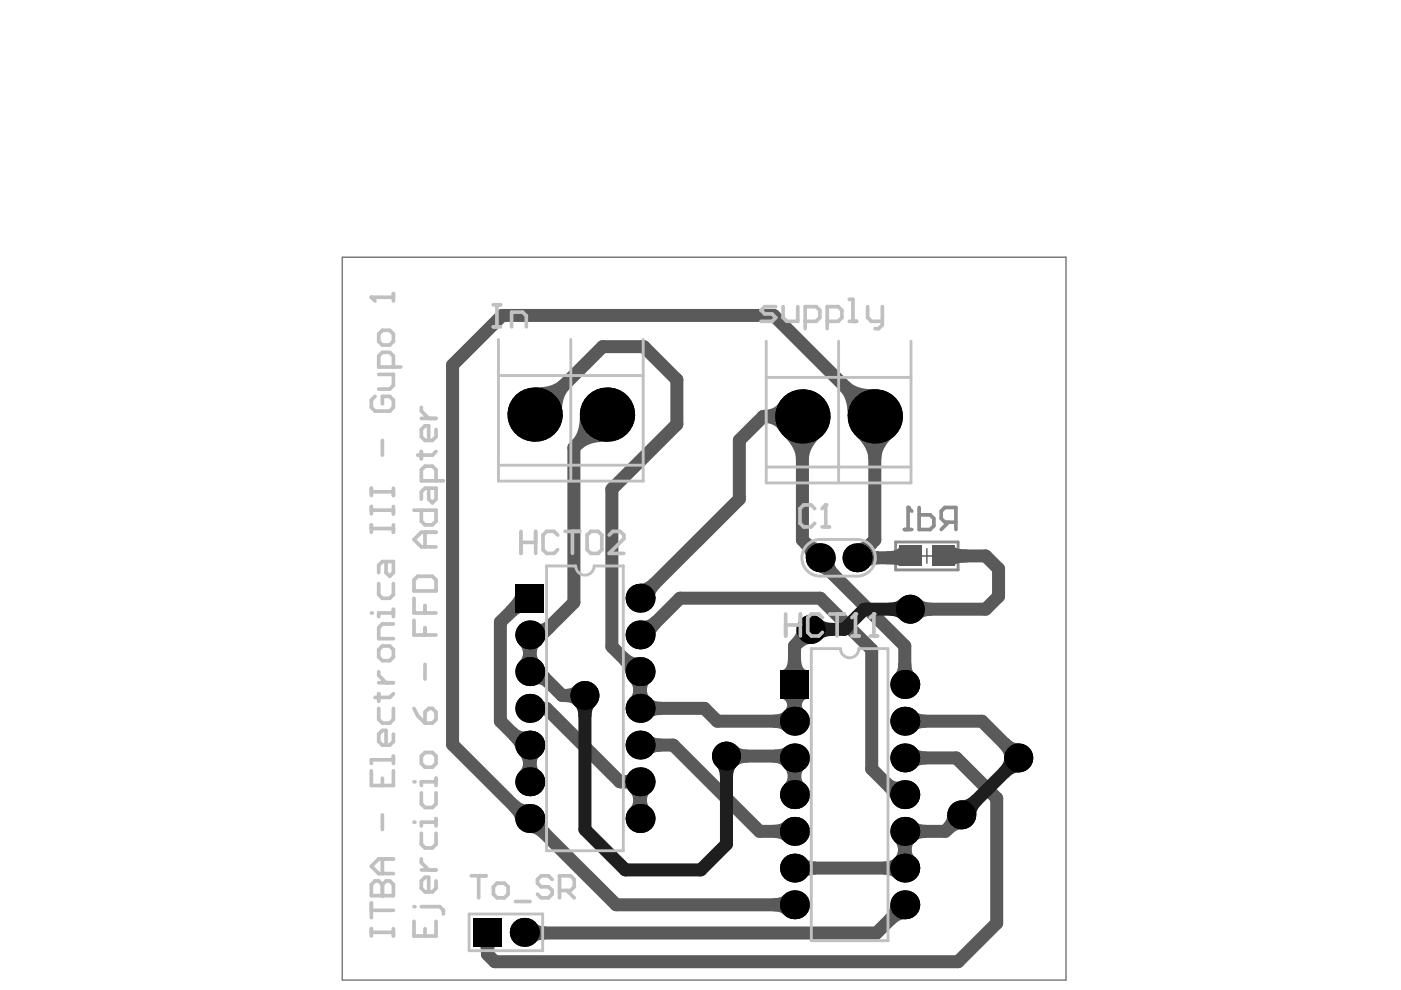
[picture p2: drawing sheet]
<svg xmlns="http://www.w3.org/2000/svg" width="297mm" height="210mm" viewBox="0 0 297 210" stroke-linecap="round" stroke-linejoin="round" font-family="sans-serif">
<path d="M195 117.9h3M196.5 116.3v3.1" fill="none" stroke="#5a5a5a" stroke-width=".31"/>
<path d="M72.6 54.5h153.4v153.3h-153.4z" fill="none" stroke="#787878" stroke-width=".31"/>
<path d="M189.9 114.9h13.2v5.9h-13.2z" fill="none" stroke="#8c8c8c" stroke-width=".61"/>
<path d="M191.8 112.3h1.5M192.5 107.6v4.7M194.9 107.6v4.7h2.3l.8-.8v-1.6l-.8-.7h-2.3M201.1 110.7l-1.5 1.6M202.7 110.7h-2.4l-.7-.8v-1.5l.7-.8h2.4v4.7" fill="none" stroke="#8c8c8c" stroke-width=".78"/>
<circle cx="192.5" cy="107.6" r=".39" fill="#8c8c8c"/>
<path d="M192.5 107.6l.8 .8" fill="none" stroke="#8c8c8c" stroke-width=".78"/>
<g fill="#5a5a5a">
<path d="M113.4 195.6a3 3 0 0 0 2.4 .8l-.1 2.8a3.4 3.4 0 0 0-2.5 .7z"/>
<path d="M119.4 146.1a3.1 3.1 0 0 0 2.3-.7v4.1a3.1 3.1 0 0 0-2.3-.7z"/>
<path d="M131.4 164.4l1.6-.1v2.9l-1.6-.1z"/>
<path d="M133 138.4a2.62 2.62 0 0 0 2.2 1l-2.5 3.4a3.9 3.9 0 0 0-1.3-2.1z"/>
<path d="M156.2 158.2a3.2 3.2 0 0 0 2.4 .7v2.8a3.2 3.2 0 0 0-2.4 .8z"/>
<path d="M163.9 190.5a3.2 3.2 0 0 0 2.4-.8v4.3a3.2 3.2 0 0 0-2.4-.8z"/>
<path d="M163.9 151.5a3.2 3.2 0 0 0 2.4-.7v4.3a3.2 3.2 0 0 0-2.4-.8z"/>
<path d="M168.9 133.5l3 3a3.2 3.2 0 0 0-2.2 1.2l-2-2a3.2 3.2 0 0 0 1.2-2.2z"/>
<path d="M187.3 182.7a3.2 3.2 0 0 0 2.3-.8v4.3a3.2 3.2 0 0 0-2.3-.8z"/>
<path d="M194 158.6a3.2 3.2 0 0 0 2.4 .7v2.8a3.2 3.2 0 0 0-2.4 .7z"/>
<path d="M194 150.8a3.2 3.2 0 0 0 2.4 .7v2.8a3.2 3.2 0 0 0-2.4 .8z"/>
<path d="M195.2 127a3.2 3.2 0 0 0 2.4 .8v2.7a3.2 3.2 0 0 0-2.4 .8z"/>
<path d="M112.4 176.6l3-3a3.2 3.2 0 0 0 1.1 2.2l-1.9 2a3.2 3.2 0 0 0-2.2-1.2z"/>
<path d="M137.9 148a3.2 3.2 0 0 0 2.4 .8v2.8a3.2 3.2 0 0 0-2.4 .7z"/>
<path d="M137.9 155.8a3.2 3.2 0 0 0 2.4 .8v2.8a3.2 3.2 0 0 0-2.4 .7z"/>
<path d="M135.7 123.8a3.2 3.2 0 0 0 2.3-1.2l1.9 2a3.2 3.2 0 0 0-1.1 2.2z"/>
<path d="M136.2 131.6a2.62 2.62 0 0 0 2.2-1l1.7 2.3a4.1 4.1 0 0 0-1.4 2.2z"/>
<path d="M163.9 174.9a3.2 3.2 0 0 0 2.4-.8v4.3a3.2 3.2 0 0 0-2.4-.8z"/>
<path d="M161.8 86.9a3.6 3.6 0 0 0 3.4-1.6v6a3.6 3.6 0 0 0-3.4-1.6z"/>
<path d="M173.4 121.3l3.5-2.5a2.53 2.53 0 0 0 1 2.3l-2.4 1.5-.2-.2a3.9 3.9 0 0 0-1.9-1.1z"/>
<path d="M194 174.1a3.2 3.2 0 0 0 2.4 .8v2.7a3.2 3.2 0 0 0-2.4 .8z"/>
<path d="M200.8 172.8l3.1 3a3.2 3.2 0 0 0-2.2 1.2l-2-2a3.2 3.2 0 0 0 1.1-2.2z"/>
<path d="M211.8 158.4l1.9-1.9a3.2 3.2 0 0 0 2.3 1.1l-3.1 3.1a3.2 3.2 0 0 0-1.1-2.3z"/>
<path d="M115.1 141.2l1.5 1.7-.9 3.1a1.89 1.89 0 0 0-2.1-.8z"/>
<path d="M188.6 164.8a2.02 2.02 0 0 0 2.1 .8l-1.7 4-.5-.9-1-1z"/>
<path d="M187.9 116.9a2.71 2.71 0 0 0 2.7-1l.1-.2v4.3l-.7-.3-2.1-.1z"/>
<path d="M101.7 200.7h3.3l-.2 .4-.1 1.3h-2.7l-.1-1.3z"/>
<path d="M109.6 169.5a2.62 2.62 0 0 0 2.2 1l-2.5 3.5a3.9 3.9 0 0 0-1.3-2.2z"/>
<path d="M110.2 160.2h4.3a3.2 3.2 0 0 0-.8 2.3h-2.8a3.2 3.2 0 0 0-.7-2.3z"/>
<path d="M133.6 144.6h4.3a3.2 3.2 0 0 0-.8 2.4h-2.8a3.2 3.2 0 0 0-.7-2.4z"/>
<path d="M134.3 145.6h2.8a3.2 3.2 0 0 0 .8 2.4h-4.3a3.2 3.2 0 0 0 .7-2.4z"/>
<path d="M164.1 158.9a3.9 3.9 0 0 0 2.4-.6l-.5 4.2a2.72 2.72 0 0 0-2.3-.8z"/>
<path d="M170.6 181.9a3.2 3.2 0 0 0 2.4 .8v2.7a3.2 3.2 0 0 0-2.4 .8z"/>
<path d="M189.7 178.5h4.3a3.2 3.2 0 0 0-.8 2.3h-2.7a3.2 3.2 0 0 0-.8-2.3z"/>
<path d="M190.5 140.5h2.7a3.2 3.2 0 0 0 .8 2.4h-4.3a3.2 3.2 0 0 0 .8-2.4z"/>
<path d="M169.7 116l1.9-1.9a3.2 3.2 0 0 0 2.3 1.1l-3.1 3a3.2 3.2 0 0 0-1.1-2.2z"/>
<path d="M181.7 115.2a3.2 3.2 0 0 0 2.3-1.1l1.9 1.9a3.2 3.2 0 0 0-1.1 2.2z"/>
<path d="M109.3 154.1a2.26 2.26 0 0 0 2.2 .9l-2.1 3.8a4.7 4.7 0 0 0-1.4-2.1z"/>
<path d="M110.9 161.2h2.8a3.2 3.2 0 0 0 .8 2.4h-4.3a3.2 3.2 0 0 0 .7-2.4z"/>
<path d="M109.3 124.8l2.7 5.1a1.11 1.11 0 0 0-1.7 .1l-2.2 1.8-.8-3.1 1.8-2.3 .3-1z"/>
<path d="M114.1 132.1a1.57 1.57 0 0 0 1.9-.7l1.6 2.3-2.6 2.4z"/>
<path d="M110.2 136.8h4.3a3.2 3.2 0 0 0-.8 2.4h-2.8a3.2 3.2 0 0 0-.7-2.4z"/>
<path d="M110.9 137.8h2.8a3.2 3.2 0 0 0 .8 2.4h-4.3a3.2 3.2 0 0 0 .7-2.4z"/>
<path d="M133.6 167.9h4.3a3.2 3.2 0 0 0-.8 2.4h-2.8a3.2 3.2 0 0 0-.7-2.4z"/>
<path d="M134.3 169h2.8a3.2 3.2 0 0 0 .8 2.4h-4.3a3.2 3.2 0 0 0 .7-2.4z"/>
<path d="M188.8 191.9l3 3a3.2 3.2 0 0 0-2.2 1.2l-2-2a3.2 3.2 0 0 0 1.2-2.2z"/>
<path d="M190.5 179.5h2.7a3.2 3.2 0 0 0 .8 2.4h-4.3a3.2 3.2 0 0 0 .8-2.4z"/>
<path d="M181.4 92.4h8.1a7.2 7.2 0 0 0-2.6 4.9h-2.8a7.2 7.2 0 0 0-2.7-4.9z"/>
<path d="M178.1 82.9l2-2a7.2 7.2 0 0 0 5.3 1.6l-5.7 5.7a7.2 7.2 0 0 0-1.6-5.3z"/>
<path d="M122.9 88l5.7 5.6a7.2 7.2 0 0 0-5.3 1.7l-2-2a7.2 7.2 0 0 0 1.6-5.3z"/>
<path d="M183.9 116.1a3.2 3.2 0 0 0 2.4 .8v2.7a3.2 3.2 0 0 0-2.4 .8z"/>
<path d="M202.3 115.7a1.56 1.56 0 0 0 1.8 .8h1v2.8l-2.1 .2-.5 .3-.2 .2z"/>
<path d="M167.1 163.9h2.7a3.2 3.2 0 0 0 .8 2.4h-4.3a3.2 3.2 0 0 0 .8-2.4z"/>
<path d="M167.1 139.3h2.7a2.53 2.53 0 0 0 1.1 2.8h.3h-5.5a1.56 1.56 0 0 0 1.3-1.8z"/>
<path d="M113.4 82.2a7.2 7.2 0 0 0 5.4-1.7l1.9 2a7.2 7.2 0 0 0-1.6 5.3z"/>
<path d="M165.7 148.2h5.5a1.56 1.56 0 0 0-1.3 1.7l-.1 1h-2.7a2.52 2.52 0 0 0-1.2-2.7z"/>
<path d="M167.1 148.3h2.7a3.2 3.2 0 0 0 .8 2.4h-4.3a3.2 3.2 0 0 0 .8-2.4z"/>
<path d="M166.3 162.9h4.3a3.2 3.2 0 0 0-.8 2.4h-2.7a3.2 3.2 0 0 0-.8-2.4z"/>
<path d="M166.1 92.4h8.1a7.2 7.2 0 0 0-2.7 4.9h-2.7a7.2 7.2 0 0 0-2.7-4.9z"/>
</g>
<g fill="none" stroke="#5a5a5a" stroke-width="2.8">
<path d="M113.4 87.9l14.4-14.4h8.7l7 7v9.5l-13.8 13.7v33.4l5.3 5.3h.7v7.8h13.7l2.7 2.7h16.3v-15.9l3.6-3.6M128.7 87.9l-7 7v32.8l-6.9 6.9h-2.5v7.8h1.8l5.1 5.1h4.8M193 118.3h-11.3l3.8-3.8v-26.2l-21.5-21.4h-57.5l-10.5 10.5v80.5l15.7 15.6h.6l18.3 18.3h37.8M200 117.9h9l2.7 2.7v5.8l-2.7 2.8h-16M112.3 126.8h-1.1l-5.1 5.1v21l5.1 5.1h1.1v7.8M135.7 134.6h.7l7.8-7.8h29.7l10.9 10.9v25.3l5.5 5.5h1.5M135.7 126.8l21.1-21v-12.4l5-5.1h8.3v26.2l3.8 3.8v.7l17.9 18v8.1M112.3 150.2h3.5l15.6 15.6h4.3v7.7M135.7 158h7l18.3 18.3h7.4M191.8 152.9h16.4l7.8 7.8M154 160.3h14.1l.3 .4v7.8M191.8 160.7h10.9l8.6 8.6v26.4l-8.2 8.2h-98.2l-1.5-1.5v-4.7"/>
<path d="M203.9 172.8l-3.5 3.5h-8.6v7.8h-23.4M191.8 191.8l-5.9 6h-74.7v-.1"/>
</g>
<g fill="#000">
<circle cx="113.4" cy="87.9" r="5.7"/>
<circle cx="128.7" cy="87.9" r="5.7"/>
<circle cx="170.1" cy="88.3" r="5.7"/>
<circle cx="185.5" cy="88.3" r="5.7"/>
<circle cx="173.9" cy="118.3" r="3.1"/>
<circle cx="181.7" cy="118.3" r="3.1"/>
<circle cx="112.3" cy="134.6" r="3.1"/>
<circle cx="135.7" cy="126.8" r="3.1"/>
<circle cx="135.7" cy="134.6" r="3.1"/>
<circle cx="172" cy="133.4" r="3.1"/>
<circle cx="193" cy="129.2" r="3.1"/>
<circle cx="112.3" cy="158" r="3.1"/>
<circle cx="112.3" cy="150.2" r="3.1"/>
<circle cx="112.3" cy="142.4" r="3.1"/>
<circle cx="124" cy="147.5" r="3.1"/>
<circle cx="135.7" cy="142.4" r="3.1"/>
<circle cx="135.7" cy="150.2" r="3.1"/>
<circle cx="135.7" cy="158" r="3.1"/>
<circle cx="168.4" cy="152.9" r="3.1"/>
<circle cx="191.8" cy="145.1" r="3.1"/>
<circle cx="191.8" cy="152.9" r="3.1"/>
<circle cx="112.3" cy="173.5" r="3.1"/>
<circle cx="112.3" cy="165.8" r="3.1"/>
<circle cx="135.7" cy="173.5" r="3.1"/>
<circle cx="135.7" cy="165.8" r="3.1"/>
<circle cx="154" cy="160.3" r="3.1"/>
<circle cx="168.4" cy="160.7" r="3.1"/>
<circle cx="168.4" cy="176.3" r="3.1"/>
<circle cx="168.4" cy="168.5" r="3.1"/>
<circle cx="191.8" cy="176.3" r="3.1"/>
<circle cx="191.8" cy="160.7" r="3.1"/>
<circle cx="191.8" cy="168.5" r="3.1"/>
<circle cx="203.9" cy="172.8" r="3.1"/>
<circle cx="216" cy="160.7" r="3.1"/>
<circle cx="111.2" cy="197.7" r="3.1"/>
<circle cx="168.4" cy="184.1" r="3.1"/>
<circle cx="168.4" cy="191.8" r="3.1"/>
<circle cx="191.8" cy="191.8" r="3.1"/>
<circle cx="191.8" cy="184.1" r="3.1"/>
</g>
<g fill="#000">
<path d="M109.3 123.8h6.1v6.1h-6.1z" fill-rule="evenodd"/>
<path d="M165.4 142.1h6.1v6.1h-6.1z" fill-rule="evenodd"/>
<path d="M100.3 194.6h6.1v6.1h-6.1z" fill-rule="evenodd"/>
</g>
<g fill="#5a5a5a">
<path d="M197.7 115.7h4.7v4.4h-4.7z" fill-rule="evenodd"/>
<path d="M190.7 115.7h4.6v4.4h-4.6z" fill-rule="evenodd"/>
</g>
<g fill="#1e1e1e">
<path d="M188.4 127.8a3.2 3.2 0 0 0 2.4-.8v4.3a3.2 3.2 0 0 0-2.4-.8z"/>
<path d="M174.1 131.3a3.2 3.2 0 0 0 2.4 .8v2.7a3.2 3.2 0 0 0-2.4 .8z"/>
<path d="M203.9 169.7a3.2 3.2 0 0 0 2.3-1.1l1.9 1.9a3.2 3.2 0 0 0-1.1 2.2z"/>
<path d="M212.9 160.7l3.1 3.1a3.2 3.2 0 0 0-2.3 1.1l-1.9-1.9a3.2 3.2 0 0 0 1.1-2.3z"/>
<path d="M121.9 149.7h4.3a3.2 3.2 0 0 0-.8 2.3h-2.8a3.2 3.2 0 0 0-.7-2.3z"/>
<path d="M151.9 162.5h4.3a3.2 3.2 0 0 0-.8 2.4h-2.8a3.2 3.2 0 0 0-.7-2.4z"/>
</g>
<path d="M193 129.2h-9.7l-4.3 4.2h-7M124 147.5v28.4l8.6 8.5h16l5.4-5.4v-18.7M216 160.7l-12.1 12.1" fill="none" stroke="#1e1e1e" stroke-width="2.8"/>
<g fill="#000">
<circle cx="113.4" cy="87.9" r="5.7"/>
<circle cx="128.7" cy="87.9" r="5.7"/>
<circle cx="170.1" cy="88.3" r="5.7"/>
<circle cx="185.5" cy="88.3" r="5.7"/>
<circle cx="173.9" cy="118.3" r="3.1"/>
<circle cx="181.7" cy="118.3" r="3.1"/>
<circle cx="112.3" cy="134.6" r="3.1"/>
<circle cx="135.7" cy="126.8" r="3.1"/>
<circle cx="135.7" cy="134.6" r="3.1"/>
<circle cx="172" cy="133.4" r="3.1"/>
<circle cx="193" cy="129.2" r="3.1"/>
<circle cx="112.3" cy="158" r="3.1"/>
<circle cx="112.3" cy="150.2" r="3.1"/>
<circle cx="112.3" cy="142.4" r="3.1"/>
<circle cx="124" cy="147.5" r="3.1"/>
<circle cx="135.7" cy="142.4" r="3.1"/>
<circle cx="135.7" cy="150.2" r="3.1"/>
<circle cx="135.7" cy="158" r="3.1"/>
<circle cx="168.4" cy="152.9" r="3.1"/>
<circle cx="191.8" cy="145.1" r="3.1"/>
<circle cx="191.8" cy="152.9" r="3.1"/>
<circle cx="112.3" cy="173.5" r="3.1"/>
<circle cx="112.3" cy="165.8" r="3.1"/>
<circle cx="135.7" cy="173.5" r="3.1"/>
<circle cx="135.7" cy="165.8" r="3.1"/>
<circle cx="154" cy="160.3" r="3.1"/>
<circle cx="168.4" cy="160.7" r="3.1"/>
<circle cx="168.4" cy="176.3" r="3.1"/>
<circle cx="168.4" cy="168.5" r="3.1"/>
<circle cx="191.8" cy="176.3" r="3.1"/>
<circle cx="191.8" cy="160.7" r="3.1"/>
<circle cx="191.8" cy="168.5" r="3.1"/>
<circle cx="203.9" cy="172.8" r="3.1"/>
<circle cx="216" cy="160.7" r="3.1"/>
<circle cx="111.2" cy="197.7" r="3.1"/>
<circle cx="168.4" cy="184.1" r="3.1"/>
<circle cx="168.4" cy="191.8" r="3.1"/>
<circle cx="191.8" cy="191.8" r="3.1"/>
<circle cx="191.8" cy="184.1" r="3.1"/>
</g>
<g fill="#000">
<path d="M109.3 123.8h6.1v6.1h-6.1z" fill-rule="evenodd"/>
<path d="M165.4 142.1h6.1v6.1h-6.1z" fill-rule="evenodd"/>
<path d="M100.3 194.6h6.1v6.1h-6.1z" fill-rule="evenodd"/>
</g>
<g fill="none" stroke="#c0c0c0" stroke-width=".61">
<path d="M105.7 72v30h30.7v-30M105.7 79.6h30.7M121 72v30M162.5 72.4v30h30.6v-30M177.8 72.4v30M105.7 98.6h30.7M162.5 99h30.6M162.5 80h30.6M122.1 120h-6.2v60.4h16.3v-60.4h-6.2M173.9 114.4h7.8M173.9 122.2h7.8M178.2 137.5h-6.2v61.9h16.3v-61.9h-6.2"/>
<path d="M99.5 193.8h15.6v7.8h-15.6z"/>
</g>
<path d="M104.6 64.6h1.5M104.6 69.3h1.5M105.4 64.6v4.7M108.5 69.3v-3.1h2.3l.8 .8v2.3M166.6 130.2v4.6M166.6 132.5h3.1M169.7 130.2v4.6M174.4 131l-.8-.8h-1.6l-.7 .8v3.1l.7 .7h1.6l.8-.7M175.9 130.2h3.1M177.5 130.2v4.6M180.6 134.8h1.6M181.4 130.2v4.6" fill="none" stroke="#c0c0c0" stroke-width=".78"/>
<circle cx="181.4" cy="130.2" r=".39" fill="#c0c0c0"/>
<path d="M181.4 130.2l-.8 .8M184.5 134.8h1.6M185.3 130.2v4.6" fill="none" stroke="#c0c0c0" stroke-width=".78"/>
<circle cx="185.3" cy="130.2" r=".39" fill="#c0c0c0"/>
<path d="M172.7 107.8l-.7-.7h-1.6l-.8 .7v3.1l.8 .8h1.6l.7-.8M174.3 111.7h1.6M175.1 107.1v4.6M185.3 130.2l-.8 .8" fill="none" stroke="#c0c0c0" stroke-width=".78"/>
<circle cx="175.1" cy="107.1" r=".39" fill="#c0c0c0"/>
<g fill="none" stroke="#c0c0c0" stroke-width=".78">
<path d="M164.5 65h-2.4l-.7 .8 .7 .8h1.6l.8 .7-.8 .8h-2.3M166 65v2.3l.8 .8h2.3v-3.1M170.7 68.1h2.3l.8-.8v-1.5l-.8-.8h-2.3v4.7M175.4 68.1h2.3l.8-.8v-1.5l-.8-.8h-2.3v4.7M180.1 68.1h1.5M180.1 63.5h.7v4.6M184 65v2.3l.7 .8h2.4M187.1 65v3.9l-.8 .8h-.8M175.1 107.1l-.8 .7M78.7 191.5v3.1M78.7 196.9v1.6M78.7 197.7h4.7"/>
<path d="M78.7 189.9h4.7v-2.3l-.8-.8h-.7l-.8 .8v2.3M78.7 193h4.7M83.4 196.9v1.6M99.9 185.7h3.1M101.5 185.7v4.7M104.6 188l.8-.8h1.5l.8 .8v1.6l-.8 .8h-1.5l-.8-.8zM109.3 191.1h3.1M117.1 186.5l-.8-.8h-1.6l-.7 .8v.7l.7 .8h1.6l.8 .8v.8l-.8 .8h-1.6l-.7-.8M118.6 188.8h2.4l.8-.8v-1.5l-.8-.8h-2.4v4.7M120.2 188.8l1.6 1.6"/>
</g>
<circle cx="81.1" cy="189.9" r=".39" fill="#c0c0c0"/>
<g fill="none" stroke="#c0c0c0" stroke-width=".78">
<path d="M80.3 137.7l.8-.7h1.5l.8 .7v1.6l-.8 .8h-1.5l-.8-.8zM83.4 129.2v1.5M83.4 130h-3.1v.7M83.4 132.3h-2.3l-.8 .8v2.3h3.1M80.3 150.2v2.3l.8 .8h1.5l.8-.8v-2.3M80.3 142.4v.8l1.6 1.6M80.3 147.1v1.5M80.3 144.8h3.1M83.4 155.7v1.5l-.8 .8h-1.5l-.8-.8v-1.5l.8-.8h.8v3.1M83.4 147.1l-.8 .8h-3.1M78.7 163.4v3.1h4.7v-3.1M81.1 165v1.5"/>
<path d="M81.1 172.8v3.1M83.4 161.1h-4.7v.8M83.4 160.3v1.6M78.7 189.9v-2.3l.8-.8h.8l.8 .8v2.3M81.1 182.1v3.1M83.4 182.1h-3.1l-1.6 1.6 1.6 1.5h3.1"/>
</g>
<circle cx="78.7" cy="130" r=".39" fill="#c0c0c0"/>
<g fill="none" stroke="#c0c0c0" stroke-width=".78">
<path d="M78.7 63h4.7M80.3 70.8l.8-.8h1.5l.8 .8v1.6l-.8 .7h-1.5l-.8-.7zM80.3 79.4h3.1v2.3l-.8 .8h-2.3M83.4 77.8v-2.3l-.8-.8h-1.5l-.8 .8v2.3h4.7M83.4 62.3v1.5M79.5 84l-.8 .8v1.6l.8 .8h3.1l.8-.8v-1.6l-.8-.8h-1.5v1.6M81.1 93.4v3.1M78.7 103.5v1.6M78.7 107.4v1.6M78.7 111.3v1.5M78.7 112.1h4.7M78.7 108.2h4.7"/>
<path d="M78.7 104.3h4.7M81.9 119.1v2.3l.7 .8 .8-.8v-2.3h-2.3l-.8 .7v1.6M83.4 103.5v1.6M83.4 107.4v1.6M83.4 111.3v1.5M80.3 123.7v2.4l.8 .8h1.5l.8-.8v-2.4"/>
</g>
<circle cx="78.7" cy="63" r=".39" fill="#c0c0c0"/>
<path d="M78.7 63l.8 .8M87.8 195.3v3.2h4.6v-3.2M89.3 192.2h3.9l.8 .8v.8M90.1 196.9v1.6" fill="none" stroke="#c0c0c0" stroke-width=".78"/>
<circle cx="87.8" cy="192.2" r=".39" fill="#c0c0c0"/>
<path d="M89.3 176.7v2.3l.8 .8h1.6l.7-.8v-2.3M92.4 173.6v1.5M92.4 174.3h-3.1v.8M89.3 182.1v.8l1.6 1.5M89.3 184.4h3.1M92.4 186.8v1.5l-.7 .8h-1.6l-.8-.8v-1.5l.8-.8h.8v3.1" fill="none" stroke="#c0c0c0" stroke-width=".78"/>
<circle cx="87.8" cy="174.3" r=".39" fill="#c0c0c0"/>
<path d="M89.3 168.1v2.3l.8 .8h1.6l.7-.8v-2.3M92.4 165.8h-3.1v.7M92.4 165v1.5" fill="none" stroke="#c0c0c0" stroke-width=".78"/>
<circle cx="87.8" cy="165.8" r=".39" fill="#c0c0c0"/>
<g fill="none" stroke="#c0c0c0" stroke-width=".78">
<path d="M89.3 86.4v.8l1.6 1.5M89.3 95.7v1.6M89.3 88.7h3.1M92.4 91.1v1.5l-.7 .8h-1.6l-.8-.8v-1.5l.8-.8h.8v3.1M92.4 95.7l-.7 .8h-3.1M87.8 108.2h4.6v2.3l-.7 .8h-1.6l-.8-.8v-2.3M90.1 112.8v3.2M90.9 103.5v2.3l.8 .8 .7-.8v-2.3h-2.3l-.8 .8v1.5M92.4 101.9v-2.3l-.7-.8h-1.6l-.8 .8v2.3h4.7M92.4 112.8h-3.1l-1.5 1.6 1.5 1.6h3.1M110.5 112.7v4.6M110.5 115h3.1"/>
<path d="M113.6 112.7v4.6M118.2 113.4l-.7-.7h-1.6l-.8 .7v3.2l.8 .7h1.6l.7-.7M119.8 112.7h3.1M121.4 112.7v4.6M124.5 113.4l.8-.7h1.5l.8 .7v3.2l-.8 .7h-1.5l-.8-.7zM129.2 113.4l.7-.7h1.6l.8 .7v.8l-3.1 3.1h3.1M87.8 123l.8-.8h3.1l.7 .8v2.3h-4.6zM87.8 126.9v3.1h4.6M87.8 131.5v3.1h4.6M90.1 128.4v1.6M90.1 133.1v1.5M87.8 150.2l.8 1.6 1.5 1.5"/>
<path d="M90.1 151l.8-.8h.8l.7 .8v1.5l-.7 .8h-1.6zM90.1 140.9v3.1M89.3 160.3l.8-.8h1.6l.7 .8v1.6l-.7 .8h-1.6l-.8-.8z"/>
</g>
<path d="M122.1 120a1.95 1.95 0 0 0 1.9 1.9 1.95 1.95 0 0 0 2-1.9M173.9 114.4a3.9 3.9 0 0 0-3.9 3.9 3.9 3.9 0 0 0 3.9 3.9M181.7 114.4a3.9 3.9 0 0 1 3.9 3.9 3.9 3.9 0 0 1-3.9 3.9M178.2 137.5a1.95 1.95 0 0 0 1.9 2 1.95 1.95 0 0 0 2-2" fill="none" stroke="#c0c0c0" stroke-width=".61"/>
</svg>
